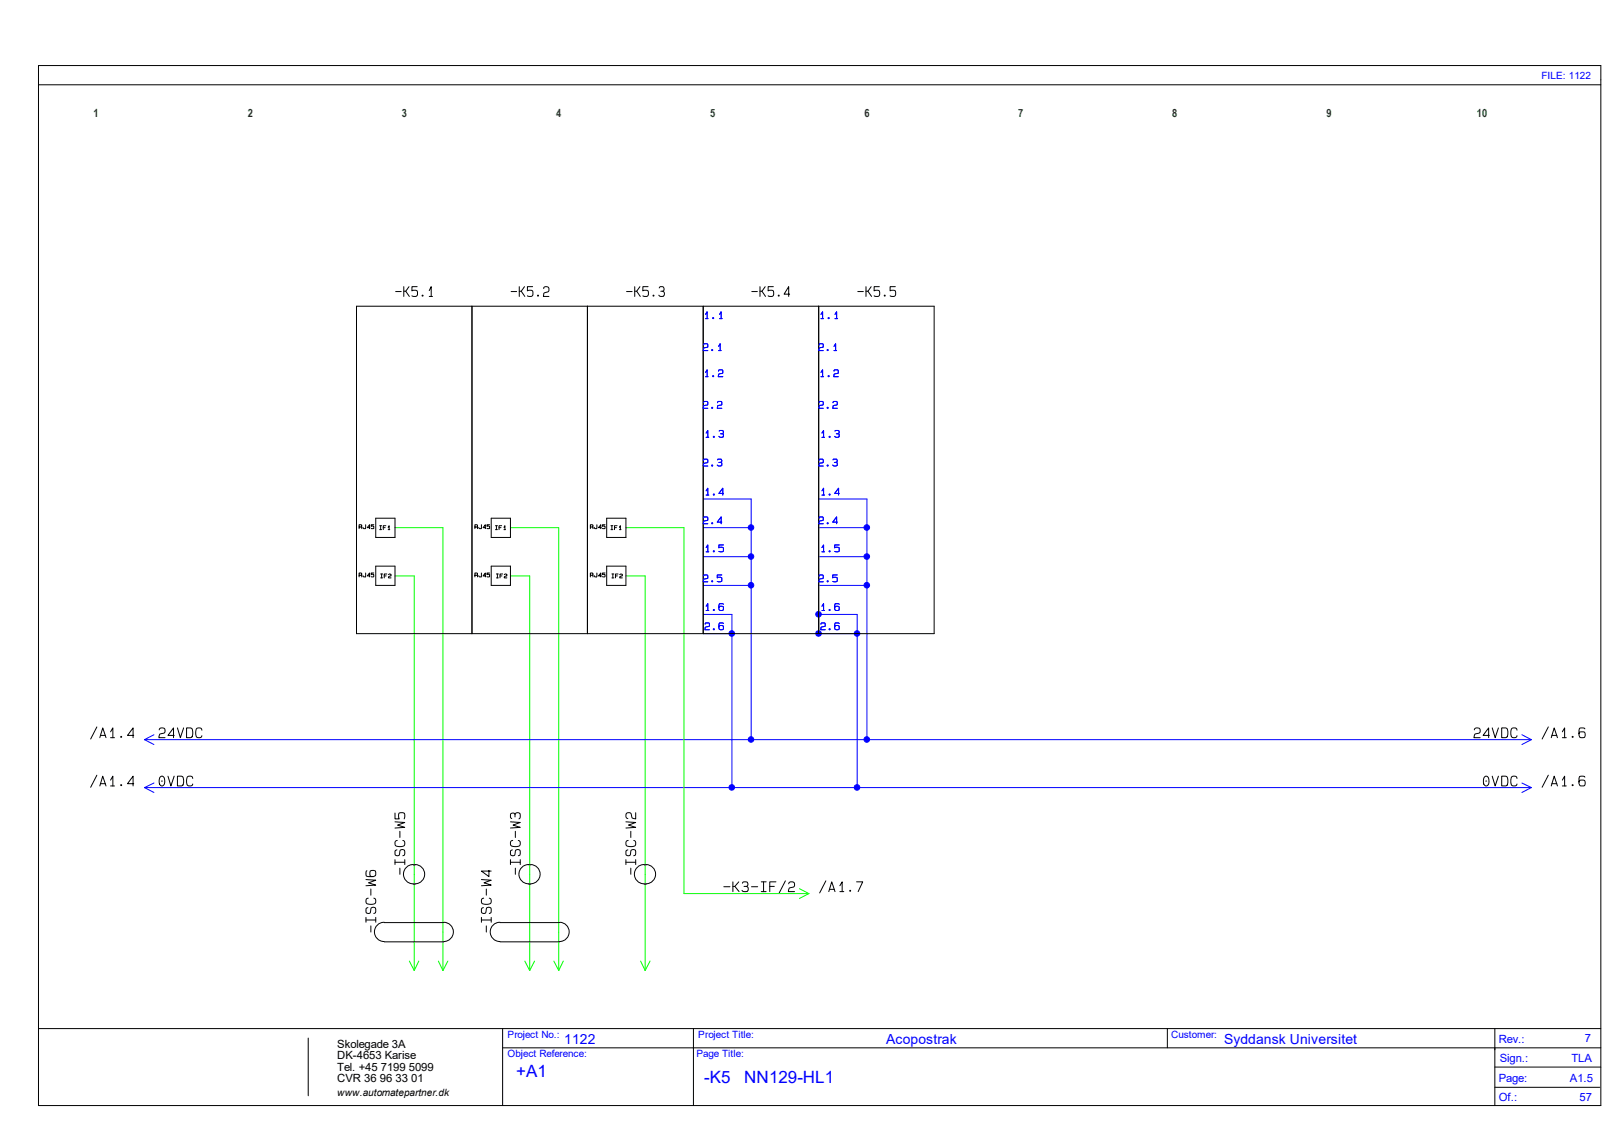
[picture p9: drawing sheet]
<svg xmlns="http://www.w3.org/2000/svg" width="420mm" height="297mm" viewBox="0 0 420 297" stroke-linecap="round" stroke-linejoin="round" font-family="sans-serif">
<defs><g id="words">
<g font-size="4.4" fill="#00f">
<text x="134" y="279.5">+A1</text>
<text x="182.8" y="281.3">-K5</text>
<text x="193.2" y="281.3">NN129-HL1</text>
</g>
<g font-size="3.6" fill="#00f">
<text x="146.5" y="271">1122</text>
<text x="230" y="271">Acopostrak</text>
<text x="317.8" y="271">Syddansk Universitet</text>
</g>
<g font-size="2.9" fill="#008000">
<text x="24.3" y="30.5">1</text>
<text x="64.3" y="30.5">2</text>
<text x="104.3" y="30.5">3</text>
<text x="144.4" y="30.5">4</text>
<text x="184.3" y="30.5">5</text>
<text x="224.4" y="30.5">6</text>
<text x="264.3" y="30.5">7</text>
<text x="304.3" y="30.5">8</text>
<text x="344.3" y="30.5">9</text>
<text x="383.4" y="30.5">10</text>
</g>
<g font-size="2.9">
<text x="87.5" y="272">Skolegade 3A</text>
<text x="87.5" y="275">DK-4653 Karise</text>
<text x="87.5" y="278">Tel. +45 7199 5099</text>
<text x="87.5" y="281">CVR 36 96 33 01</text>
</g>
<g font-size="2.9" fill="#00f">
<text x="389" y="270.8">Rev.:</text>
<text x="389.3" y="275.8">Sign.:</text>
<text x="407.9" y="275.8">TLA</text>
<text x="411.4" y="270.5">7</text>
<text x="389" y="281">Page:</text>
<text x="407.5" y="281">A1.5</text>
<text x="389" y="285.8">Of.:</text>
<text x="410" y="285.8">57</text>
</g>
<g font-size="2.6" fill="#00f">
<text x="400.1" y="20.4">FILE: 1122</text>
<text x="131.7" y="269.5">Project No.:</text>
<text x="181.3" y="269.5">Project Title:</text>
<text x="304" y="269.5">Customer:</text>
<text x="131.7" y="274.5">Object Reference:</text>
<text x="180.8" y="274.5">Page Title:</text>
</g>
<text font-size="2.6" x="87.5" y="284.5">www.automatepartner.dk</text>
</g></defs>
<path d="M10 17h405.5v270h-405.5zM10 22h405.5M10 267h405.5M80 269.5v15M130.5 267v20M130.5 272h285M180 267v20M303 267v5M388 277h27.5M388 267v20M388 282.3h27.3" fill="none" stroke="#000" stroke-width=".26"/>
<circle cx="189.9" cy="204.4" r=".72" fill="#00f"/>
<circle cx="189.9" cy="204.4" r=".72" fill="none" stroke="#00f" stroke-width=".26"/>
<circle cx="189.9" cy="164.5" r=".72" fill="#00f"/>
<circle cx="189.9" cy="164.5" r=".72" fill="none" stroke="#00f" stroke-width=".26"/>
<circle cx="222.5" cy="164.5" r=".72" fill="#00f"/>
<circle cx="222.5" cy="164.5" r=".72" fill="none" stroke="#00f" stroke-width=".26"/>
<circle cx="222.5" cy="204.4" r=".72" fill="#00f"/>
<circle cx="222.5" cy="204.4" r=".72" fill="none" stroke="#00f" stroke-width=".26"/>
<circle cx="225" cy="144.5" r=".72" fill="#00f"/>
<circle cx="225" cy="144.5" r=".72" fill="none" stroke="#00f" stroke-width=".26"/>
<circle cx="225" cy="151.9" r=".72" fill="#00f"/>
<circle cx="225" cy="151.9" r=".72" fill="none" stroke="#00f" stroke-width=".26"/>
<circle cx="225" cy="136.9" r=".72" fill="#00f"/>
<circle cx="225" cy="136.9" r=".72" fill="none" stroke="#00f" stroke-width=".26"/>
<circle cx="225" cy="192" r=".72" fill="#00f"/>
<circle cx="225" cy="192" r=".72" fill="none" stroke="#00f" stroke-width=".26"/>
<circle cx="194.9" cy="192" r=".72" fill="#00f"/>
<circle cx="194.9" cy="192" r=".72" fill="none" stroke="#00f" stroke-width=".26"/>
<circle cx="194.9" cy="151.9" r=".72" fill="#00f"/>
<circle cx="194.9" cy="151.9" r=".72" fill="none" stroke="#00f" stroke-width=".26"/>
<circle cx="194.9" cy="144.5" r=".72" fill="#00f"/>
<circle cx="194.9" cy="144.5" r=".72" fill="none" stroke="#00f" stroke-width=".26"/>
<circle cx="194.9" cy="136.9" r=".72" fill="#00f"/>
<circle cx="194.9" cy="136.9" r=".72" fill="none" stroke="#00f" stroke-width=".26"/>
<circle cx="212.5" cy="159.5" r=".72" fill="#00f"/>
<circle cx="212.5" cy="159.5" r=".72" fill="none" stroke="#00f" stroke-width=".26"/>
<circle cx="212.5" cy="164.5" r=".72" fill="#00f"/>
<g fill="none" stroke="#00f" stroke-width=".26">
<path d="M182.6 89.6a.61 .61 0 0 1 .8-.3 .61 .61 0 0 1 .3 .8l-1 .2-.2 .7h1.2M183.1 96.7l.5-.7v1.8M183.1 97.8h.7M183.1 81.6l.5-.7v1.8M183.1 82.7h.7M186.5 96.4a.61 .61 0 0 1 .8-.3 .61 .61 0 0 1 .3 .8l-1 .2-.2 .7h1.2M186.5 89.9l.4-.7v1.8M186.5 91h.7M186.8 81.6l.4-.7v1.8M186.8 82.7h.7M212.6 89.6a.61 .61 0 0 1 .8-.3 .61 .61 0 0 1 .3 .8l-1 .2-.2 .7h1.2M213.1 96.7l.4-.7v1.8"/>
<path d="M213.1 97.8h.7M213.1 81.6l.4-.7v1.8M213.1 82.7h.7M216.5 96.4a.61 .61 0 0 1 .8-.3 .61 .61 0 0 1 .3 .8l-1 .2-.2 .7h1.2M216.5 89.9l.4-.7v1.8M216.5 91h.7M216.7 81.6l.5-.7v1.8M216.7 82.7h.7M182.6 104.6a.61 .61 0 0 1 .8-.3 .61 .61 0 0 1 .3 .8l-1 .2-.2 .7h1.2M182.6 119.5a.61 .61 0 0 1 .8-.2 .61 .61 0 0 1 .3 .8l-1 .2-.2 .7h1.2M183.3 112.4l.4-.6v1.7M183.3 113.5h.7"/>
<path d="M186.3 104.6a.61 .61 0 0 1 .8-.3 .61 .61 0 0 1 .3 .8l-1 .2-.2 .7h1.2M186.3 119.4l.1-.2h.8l.1 .2v.5l-.7 .2M186.7 111.9l.1-.1h.8l.1 .1 .1 .4-.2 .2-.6 .1M187.4 112.6l.4 .2a.65 .65 0 0 1-.4 .8 .65 .65 0 0 1-.8-.3M212.6 119.5a.61 .61 0 0 1 .8-.2 .61 .61 0 0 1 .3 .8l-1 .2-.2 .7h1.2M212.6 104.6a.61 .61 0 0 1 .8-.3 .61 .61 0 0 1 .3 .8l-1 .2-.2 .7h1.2M213.4 112.4l.4-.6v1.7M213.4 113.5h.6M216.2 119.4l.1-.2h.9l.1 .2v.3l-.1 .3-.6 .1M216.2 104.6a.61 .61 0 0 1 .8-.3 .61 .61 0 0 1 .3 .8l-1 .2-.1 .7h1.1M216.7 111.9l.1-.1h.9l.1 .1v.5l-.7 .2M217.4 112.6l.4 .2a.65 .65 0 0 1-.3 .8 .65 .65 0 0 1-.8-.3"/>
<path d="M182.5 129.5h12.5v62.5M182.5 137h12.5M182.6 134.5a.61 .61 0 0 1 .8-.3 .61 .61 0 0 1 .3 .8l-1 .3-.2 .7h1.2M183.3 127.4l.4-.7v1.8M183.3 128.5h.7M186.9 120.1l.5 .1a.65 .65 0 0 1-.4 .8 .65 .65 0 0 1-.8-.3M187.4 135.6h-1.2l1-1.4v1.8M187.8 128.1h-1.2l1-1.4v1.8M212.5 129.5h12.5v62.5M212.5 137h12.5M212.6 134.5a.61 .61 0 0 1 .8-.3 .61 .61 0 0 1 .3 .8l-1 .3-.2 .7h1.2M213.4 127.4l.4-.7v1.8"/>
<path d="M213.4 128.5h.6M216.9 120.1l.4 .1a.65 .65 0 0 1-.3 .8 .65 .65 0 0 1-.8-.3M217.3 135.6h-1.1l1-1.4v1.8M217.8 128.1h-1.1l1-1.4v1.8M182.5 144.5h12.5M182.5 152h12.5M182.5 159.5h7.5v45M182.6 149.6a.61 .61 0 0 1 .8-.3 .61 .61 0 0 1 .3 .8l-1 .3-.2 .6h1.2M183.3 157.4l.4-.7v1.8M183.3 158.5h.7M183.3 142.2l.4-.7v1.8M183.3 143.3h.7"/>
<path d="M187.4 149.3h-1.2v.7l.3-.1 .9 .1v.9l-.4 .1h-.8M187.8 156.9l-.2-.2h-.8l-.2 .4 .1 1.2 .3 .2 .8-.2v-.7l-.9-.2-.3 .3M187.8 141.5h-1.2v.7l.3-.1 .9 .1v.9l-.3 .2-.9-.1M212.5 144.5h12.5M212.5 152h12.5M212.6 149.6a.61 .61 0 0 1 .8-.3 .61 .61 0 0 1 .3 .8l-1 .3-.2 .6h1.2M213.4 157.4l.4-.7v1.8M213.4 158.5h.6M213.4 142.2l.4-.7v1.8M213.4 143.3h.6M217.3 149.3h-1.1v.7l.3-.1 .8 .1v.9l-.3 .1h-.8M217.8 156.9l-.1-.2h-.9l-.1 .4v1.2l.4 .2 .7-.2v-.7l-.8-.2-.3 .3"/>
<path d="M217.8 141.5h-1.1v.7l.3-.1 .8 .1v.9l-.3 .2-.8-.1M182.5 164.5h7.5M183 162.1a.61 .61 0 0 1 .9-.3 .61 .61 0 0 1 .2 .8l-1 .2-.1 .7h1.1M187.8 161.9l-.2-.2h-.8l-.2 .4 .1 1.2 .3 .2 .8-.2v-.7l-.2-.1-.7-.1-.3 .3M213.1 162.1a.61 .61 0 0 1 .8-.3 .61 .61 0 0 1 .3 .8l-1 .2-.2 .7h1.2M217.8 161.9l-.1-.2h-.9l-.1 .4v1.2l.4 .2 .7-.2v-.7l-.1-.1-.7-.1-.3 .3M222.5 164.5h-10v-5h10v45M37.5 192h360M37.5 192l2.5 1.3M40 190.8l-2.5 1.2M395.1 190.8l2.4 1.2M397.5 192l-2.4 1.3"/>
<path d="M37.5 204.5h360M37.5 204.5l2.5 1.2M40 203.3l-2.5 1.2M395.1 203.3l2.4 1.2M397.5 204.5l-2.4 1.2"/>
<circle cx="184.9" cy="90.9" r=".13"/>
<circle cx="185.1" cy="82.6" r=".13"/>
<circle cx="185.1" cy="97.7" r=".13"/>
<circle cx="214.8" cy="90.9" r=".13"/>
<circle cx="215.1" cy="97.7" r=".13"/>
<circle cx="215.1" cy="82.6" r=".13"/>
<circle cx="184.9" cy="105.9" r=".13"/>
<circle cx="185.3" cy="113.4" r=".13"/>
<circle cx="214.8" cy="105.9" r=".13"/>
<circle cx="215.3" cy="113.4" r=".13"/>
<circle cx="184.9" cy="120.9" r=".13"/>
<circle cx="184.9" cy="135.8" r=".13"/>
<circle cx="185.3" cy="128.4" r=".13"/>
<circle cx="214.8" cy="120.9" r=".13"/>
<circle cx="214.8" cy="135.8" r=".13"/>
<circle cx="215.3" cy="128.4" r=".13"/>
<circle cx="184.9" cy="150.9" r=".13"/>
<circle cx="185.3" cy="143.1" r=".13"/>
<circle cx="185.3" cy="158.4" r=".13"/>
<circle cx="214.8" cy="150.9" r=".13"/>
<circle cx="215.3" cy="143.1" r=".13"/>
<circle cx="215.3" cy="158.4" r=".13"/>
<circle cx="185.3" cy="163.4" r=".13"/>
<circle cx="212.5" cy="164.5" r=".72"/>
<circle cx="215.3" cy="163.4" r=".13"/>
</g>
<g fill="none" stroke="#0f0" stroke-width=".26">
<path d="M102.5 137h12.5v115M132.5 137h12.5v115M162.5 137h15v95h32.5M102.5 149.5h5v102.5M132.5 149.5h5v102.5M162.5 149.5h5v102.5M207.5 230.7l2.5 1.3M210 232l-2.5 1.3M106.3 249.5l1.2 2.5M108.7 249.5l-1.2 2.5M113.8 249.5l1.2 2.5M116.2 249.5l-1.2 2.5"/>
<path d="M136.2 249.5l1.3 2.5M138.8 249.5l-1.3 2.5M143.8 249.5l1.2 2.5M146.2 249.5l-1.2 2.5M166.3 249.5l1.2 2.5M168.7 249.5l-1.2 2.5"/>
</g>
<g fill="none" stroke="#000" stroke-width=".26">
<path d="M92.5 79.5h150v85h-150zM102.7 75.7h1.4M104.8 74.4v2.6M104.8 75.6h.5l1 1.4M106.2 74.4l-.9 1.2M108.3 74.4h-1.4v1.1l.5-.1h.7a1.02 1.02 0 0 1 0 1.5l-.7 .1-.5-.2M111.4 75.4l.5-1v2.6M111.4 77h.9M122.5 79.5v85M132.7 75.7h1.4M134.8 74.4v2.6M134.8 75.6h.5l.9 1.4"/>
<path d="M136.1 74.4l-.8 1.2M138.3 74.4h-1.4v1.1l.4-.1h.8a1.02 1.02 0 0 1 0 1.5l-.8 .1-.4-.2M141.1 74.9v-.2l.5-.3a.67 .67 0 0 1 .9 .5v.5l-.3 .4-1.1 .4v.8h1.4M152.5 79.5v85M162.6 75.7h1.5M164.8 74.4v2.6M164.8 75.6h.5l.9 1.4M166.1 74.4l-.8 1.2M168.2 74.4h-1.3v1.1l.4-.1h.8a1.02 1.02 0 0 1 0 1.5l-.8 .1-.4-.2M171.1 74.8l.3-.4h.6l.2 .1 .2 .4a.49 .49 0 0 1-.4 .7h-.5M172 75.6a.7 .7 0 0 1 .5 .7 .7 .7 0 0 1-.5 .7l-.8-.1-.2-.3M182.5 79.5v85"/>
<path d="M195.2 75.7h1.4M197.3 74.4v2.6M197.3 75.6h.5l.9 1.4M198.6 74.4l-.8 1.2M200.7 74.4h-1.3v1.1l.4-.1h.8a1.02 1.02 0 0 1 0 1.5l-.8 .1-.4-.2M205 76.4h-1.5l1.2-2v2.6M212.5 79.5v85M222.7 75.7h1.4M224.8 74.4v2.6M224.8 75.6h.5l.9 1.4M226.1 74.4l-.8 1.2M228.3 74.4h-1.4v1.1l.4-.1h.8a1.02 1.02 0 0 1 0 1.5l-.8 .1-.4-.2"/>
<path d="M232.4 74.4h-1.3v1.1l.4-.1h.7a1.02 1.02 0 0 1 0 1.5l-.7 .1-.4-.2M93.2 136.8l.7-.1v-.4l-.7-.1v1M93.7 136.8l.2 .4M94.9 136.2v.7a.34 .34 0 0 1-.3 .4 .34 .34 0 0 1-.4-.4M96 137h-.7l.6-.8v1M97 136.2h-.6v.5h.6l-.1 .5h-.5M97.5 134.5h5v5h-5zM98.6 137.5h.5M98.6 136.5h.5M98.8 136.5v1M99.5 137h.5M100.2 136.5h-.7v1"/>
<path d="M100.8 136.9l.2-.4v1M100.8 137.5h.4M123.3 136.8l.7-.1v-.4l-.7-.1v1M123.8 136.8l.2 .4M125 136.2v.7a.34 .34 0 0 1-.4 .4 .34 .34 0 0 1-.3-.4M126.1 137h-.7l.6-.8v1M127.1 136.2h-.7v.5h.7l-.1 .5h-.6M127.5 134.5h5v5h-5zM128.6 137.5h.5M128.6 136.5h.5M128.9 136.5v1M129.5 137h.5"/>
<path d="M130.2 136.5h-.7v1M130.8 136.9l.3-.4v1M130.8 137.5h.4M153.2 136.8l.7-.1v-.4l-.7-.1v1M153.8 136.8l.1 .4M154.9 136.2v.7a.34 .34 0 0 1-.3 .4 .34 .34 0 0 1-.3-.4M156 137h-.6l.6-.8v1M157.1 136.2h-.7v.5h.7v.5h-.7M157.5 134.5h5v5h-5zM158.6 137.5h.5M158.6 136.5h.5M158.8 136.5v1"/>
<path d="M159.5 137h.5M160.2 136.5h-.7v1M160.8 136.9l.2-.4v1M160.8 137.5h.4M93.2 149.4l.7-.1v-.5h-.7v1M93.7 149.4l.2 .4M94.9 148.8v.6a.34 .34 0 0 1-.3 .4 .34 .34 0 0 1-.4-.4M96 149.5h-.7l.6-.7v1M97 148.8h-.6v.4h.6l-.1 .6-.5-.1M97.5 147h5v5h-5zM98.8 150h.5M98.8 149h.5"/>
<path d="M99.1 149v1M99.7 149.5h.5M100.4 149h-.7v1M100.8 149.2l.3-.2 .4 .1v.4l-.7 .3v.2h.7M123.3 149.4l.7-.1v-.5h-.7v1M123.8 149.4l.2 .4M125 148.8v.6a.34 .34 0 0 1-.4 .4 .34 .34 0 0 1-.3-.4M126.1 149.5h-.7l.6-.7v1M127.1 148.8h-.7v.4h.7l-.1 .6-.6-.1M127.5 147h5v5h-5zM128.9 150h.5M128.9 149h.5"/>
<path d="M129.1 149v1M129.8 149.5h.5M130.5 149h-.7v1M130.9 149.2l.2-.2 .5 .1v.4l-.7 .3v.2h.7M153.2 149.4l.7-.1v-.5h-.7v1M153.8 149.4l.1 .4M154.9 148.8v.6a.34 .34 0 0 1-.3 .4 .34 .34 0 0 1-.3-.4M156 149.5h-.6l.6-.7v1M157.1 148.8h-.7v.4h.7v.5h-.7M157.5 147h5v5h-5zM158.8 150h.5M158.8 149h.5"/>
<path d="M159.1 149v1M159.8 149.5h.5M160.4 149h-.6v1M160.9 149.2l.2-.2 .4 .1v.4l-.6 .3v.2h.6M25.1 188.7l-1.6 3.2M25.9 191.5l.8-2.5 .8 2.5M26.1 190.9h1.2M28.7 190l.6-1v2.5M28.7 191.5h1M34.7 190.9h-1.6l1.4-1.9v2.5M41.3 189.5l.1-.3a.87 .87 0 0 1 1.4 .3v.5l-.2 .3-1.1 .3-.3 .9h1.6M45.2 190.9h-1.6l1.4-1.9v2.5"/>
<path d="M46.1 189l.7 2.5 .9-2.5M48.4 189h1l.5 .2 .1 1.4a.78 .78 0 0 1-.6 .9h-1zM52.4 189.6l-.1-.4a.94 .94 0 0 0-1.3 0l-.2 1.4a.78 .78 0 0 0 .6 .9l.8-.1 .2-.4M382.7 189.5l.1-.3a.87 .87 0 0 1 1.4 .3v.5l-.2 .3-1.1 .3-.3 .9h1.6M386.6 190.9h-1.6l1.4-1.9v2.5M387.3 189l.8 2.5 .9-2.5M389.8 189l1.3 .1 .2 .4 .1 1.1a.78 .78 0 0 1-.6 .9h-1zM393.8 189.6l-.1-.4a.94 .94 0 0 0-1.4 0l-.1 1.4a.78 .78 0 0 0 .6 .9l.7-.1 .3-.4M401.9 188.7l-1.6 3.2M402.7 191.5l.7-2.5 .9 2.5M402.8 190.9h1.3M405.6 190l.5-1v2.5"/>
<path d="M405.6 191.5h1M411.4 189.2a1.02 1.02 0 0 0-1.4 0 2.25 2.25 0 0 0 .1 2.2 1.07 1.07 0 0 0 1.3-.1v-1.1a1.02 1.02 0 0 0-1.4 0l-.1 .3M25.1 201.3l-1.6 3.1M25.9 204l.8-2.5 .8 2.5M26.1 203.5h1.2M28.7 202.5l.6-1v2.5M28.7 204h1M34.7 203.5h-1.6l1.4-2v2.5M41.5 201.8l.4-.3a1.41 1.41 0 0 1 .4 2.5h-.6a1.9 1.9 0 0 1-.2-2.2zM41.9 202.8h.3M43.6 201.5l.8 2.5 .8-2.5M46.1 201.5l1.2 .1 .3 .4 .1 1.1a.78 .78 0 0 1-.6 .9h-1z"/>
<path d="M50 202.1v-.3a.94 .94 0 0 0-1.4 0l-.2 1.3a.78 .78 0 0 0 .6 .9h.8l.2-.5M102.5 213.4l2.6 .1-1.9 .7 1.9 .6-2.6 .2M102.5 211.1v1.5h1.1l-.1-.5 .1-1h1.2a1.19 1.19 0 0 1 .1 1.5M103.1 218.2l-.3 .1a.94 .94 0 0 0 0 1.3l1.3 .2a.78 .78 0 0 0 1-.6l-.1-.8-.4-.2M103.8 215.8v1.6M132.5 213.4l2.5 .1-1.8 .7 1.8 .6-2.5 .2M133.1 218.2l-.3 .1a.94 .94 0 0 0 0 1.3l1.3 .2a.78 .78 0 0 0 .9-.6v-.8l-.5-.2M133.7 212.1v-.6a.62 .62 0 0 0-.6-.4 .62 .62 0 0 0-.6 .4v.7l.3 .3M133.7 211.5a.7 .7 0 0 1 .7-.5 .7 .7 0 0 1 .6 .5v.9l-.3 .2M133.8 215.8v1.6M162.5 213.4l2.5 .1-1.8 .7 1.8 .6-2.5 .2M163.1 218.2l-.4 .1a.94 .94 0 0 0 0 1.3l1.4 .2a.78 .78 0 0 0 .9-.6l-.1-.8-.4-.2"/>
<path d="M163.7 215.8v1.6M165 211v1.6l-.9-.3-.4-1.2-.7-.1-.4 .2a.86 .86 0 0 0 .4 1.3M385.2 201.8l.5-.3a1.41 1.41 0 0 1 .4 2.5h-.6a1.9 1.9 0 0 1-.3-2.2zM385.7 202.8h.2M387.3 201.5l.8 2.5 .9-2.5M389.8 201.5l1.3 .1 .2 .4 .1 1.1a.78 .78 0 0 1-.6 .9h-1zM393.8 202.1l-.1-.3a.94 .94 0 0 0-1.4 0l-.1 1.3a.78 .78 0 0 0 .6 .9h.7l.3-.5M401.9 201.3l-1.6 3.1M402.7 204l.7-2.5 .9 2.5M402.8 203.5h1.3M405.6 202.5l.5-1v2.5M405.6 204h1"/>
<path d="M411.4 201.8a1.02 1.02 0 0 0-1.4 0 2.25 2.25 0 0 0 .1 2.2 1.07 1.07 0 0 0 1.3-.2v-1a1.02 1.02 0 0 0-1.4 0l-.1 .2M95 238.2v1.2M95 238.8h2.5M95 228.3l2.5 .2-1.8 .7 1.8 .6-2.5 .2M95.2 226.1a1.02 1.02 0 0 0 0 1.4 2.25 2.25 0 0 0 2.3-.2 1.07 1.07 0 0 0-.2-1.2h-1a1.02 1.02 0 0 0 0 1.4l.2 .1M95.5 235.6l-.4 .2-.1 .3 .1 .9 .4 .2a.49 .49 0 0 0 .7-.5l.2-1 .4-.2a.6 .6 0 0 1 .7 .6v.9l-.5 .2M95.6 233.2l-.4 .1a.94 .94 0 0 0 0 1.3l1.4 .2a.78 .78 0 0 0 .9-.6v-.8l-.5-.2M96.3 230.8v1.6M97.5 238.2v1.2M99.7 239.5h15.5M99.7 239.4a2.5 2.5 0 0 0-2.5 2.5 2.5 2.5 0 0 0 2.5 2.5M102.5 223.2v1.3"/>
<path d="M102.5 223.9h2.6M103 220.6l-.4 .2-.1 .3 .1 .9 .4 .2a.49 .49 0 0 0 .7-.5l.2-1 .4-.1a.6 .6 0 0 1 .8 .5l-.1 .9-.4 .2M103.8 225.4v1.6M105.1 223.2v1.3M107.3 229.5h.5M107.3 224.5h.5M107.3 224.5a2.5 2.5 0 0 0-2.6 2.4 2.5 2.5 0 0 0 2.6 2.5M107.8 224.5a2.5 2.5 0 0 1 2.4 2.5 2.5 2.5 0 0 1-2.4 2.4M115.2 239.4a2.5 2.5 0 0 1 2.5 2.5 2.5 2.5 0 0 1-2.5 2.5M125 238.2v1.2M125 238.8h2.5M125 228.3l2.5 .2-1.9 .7 1.9 .6-2.5 .2"/>
<path d="M125.5 235.6l-.4 .2-.1 .3 .1 .9 .4 .2a.49 .49 0 0 0 .7-.5l.1-1 .4-.2a.6 .6 0 0 1 .8 .6l-.1 .9-.4 .2M125.6 233.2l-.4 .1a.94 .94 0 0 0 0 1.3l1.4 .2a.78 .78 0 0 0 .9-.6l-.1-.8-.4-.2M126.2 230.8v1.6M126.9 226v1.6l-1.9-1.5h2.5M127.5 238.2v1.2M129.8 239.5h15.5M129.8 239.4a2.5 2.5 0 0 0-2.5 2.5 2.5 2.5 0 0 0 2.5 2.5M132.5 223.2v1.3M132.5 223.9h2.5M133 220.6l-.4 .2-.1 .3 .1 .9 .4 .2a.49 .49 0 0 0 .7-.5l.2-1 .4-.1a.6 .6 0 0 1 .7 .5v.9l-.5 .2M133.8 225.4v1.6M135 223.2v1.3"/>
<path d="M137.2 229.5h.6M137.2 224.5h.6M137.2 224.5a2.5 2.5 0 0 0-2.5 2.4 2.5 2.5 0 0 0 2.5 2.5M137.8 224.5a2.5 2.5 0 0 1 2.4 2.5 2.5 2.5 0 0 1-2.4 2.4M145.3 239.4a2.5 2.5 0 0 1 2.4 2.5 2.5 2.5 0 0 1-2.4 2.5M162.5 223.2v1.3M162.5 223.9h2.5M163 220.6l-.4 .2-.1 .3 .1 .9 .4 .2a.49 .49 0 0 0 .7-.5l.1-1 .5-.1a.6 .6 0 0 1 .7 .5l-.1 .9-.4 .2M163.7 225.4v1.6M165 223.2v1.3M167.2 229.5h.5M167.2 224.5h.5"/>
<path d="M167.2 224.5a2.5 2.5 0 0 0-2.5 2.4 2.5 2.5 0 0 0 2.5 2.5M167.7 224.5a2.5 2.5 0 0 1 2.5 2.5 2.5 2.5 0 0 1-2.5 2.4M187.9 230.2h1.6M190.2 228.9v2.6M190.2 230.1h.6l1.1 1.4M191.8 228.9l-1 1.2M192.7 229.3l.3-.4h.7l.3 .1 .1 .4a.49 .49 0 0 1-.4 .7h-.6M193.7 230.1a.7 .7 0 0 1 .5 .7 .7 .7 0 0 1-.5 .7l-.9-.1-.2-.3M195.1 230.2h1.6M197.6 231.5h1.3M197.6 228.9h1.3M198.2 228.9v2.6"/>
<path d="M199.8 230.1h1.2M201.4 228.9h-1.6v2.6M203.9 228.7l-1.6 3.1M204.7 229.4l.1-.2a.87 .87 0 0 1 1.4 .2v.6l-.2 .3-1.1 .2-.3 1h1.6M214.4 228.7l-1.6 3.1M215.1 231.5l.8-2.6 .8 2.6M215.3 230.9h1.3M218 230l.6-1.1v2.6M218 231.5h1M222.3 228.9h1.6l-1.1 2.6M96.3 240.4v1.6M99.7 244.5h15.5"/>
<path d="M126.2 240.4v1.6M129.8 244.5h15.5"/>
<circle cx="109.7" cy="76.8" r=".13"/>
<circle cx="139.7" cy="76.8" r=".13"/>
<circle cx="169.6" cy="76.8" r=".13"/>
<circle cx="202.1" cy="76.8" r=".13"/>
<circle cx="229.7" cy="76.8" r=".13"/>
<circle cx="31.5" cy="191.3" r=".13"/>
<circle cx="408.2" cy="191.3" r=".13"/>
<circle cx="31.5" cy="203.8" r=".13"/>
<circle cx="408.2" cy="203.8" r=".13"/>
<circle cx="220.7" cy="231.3" r=".13"/>
</g>
<use href="#words"/>
</svg>
